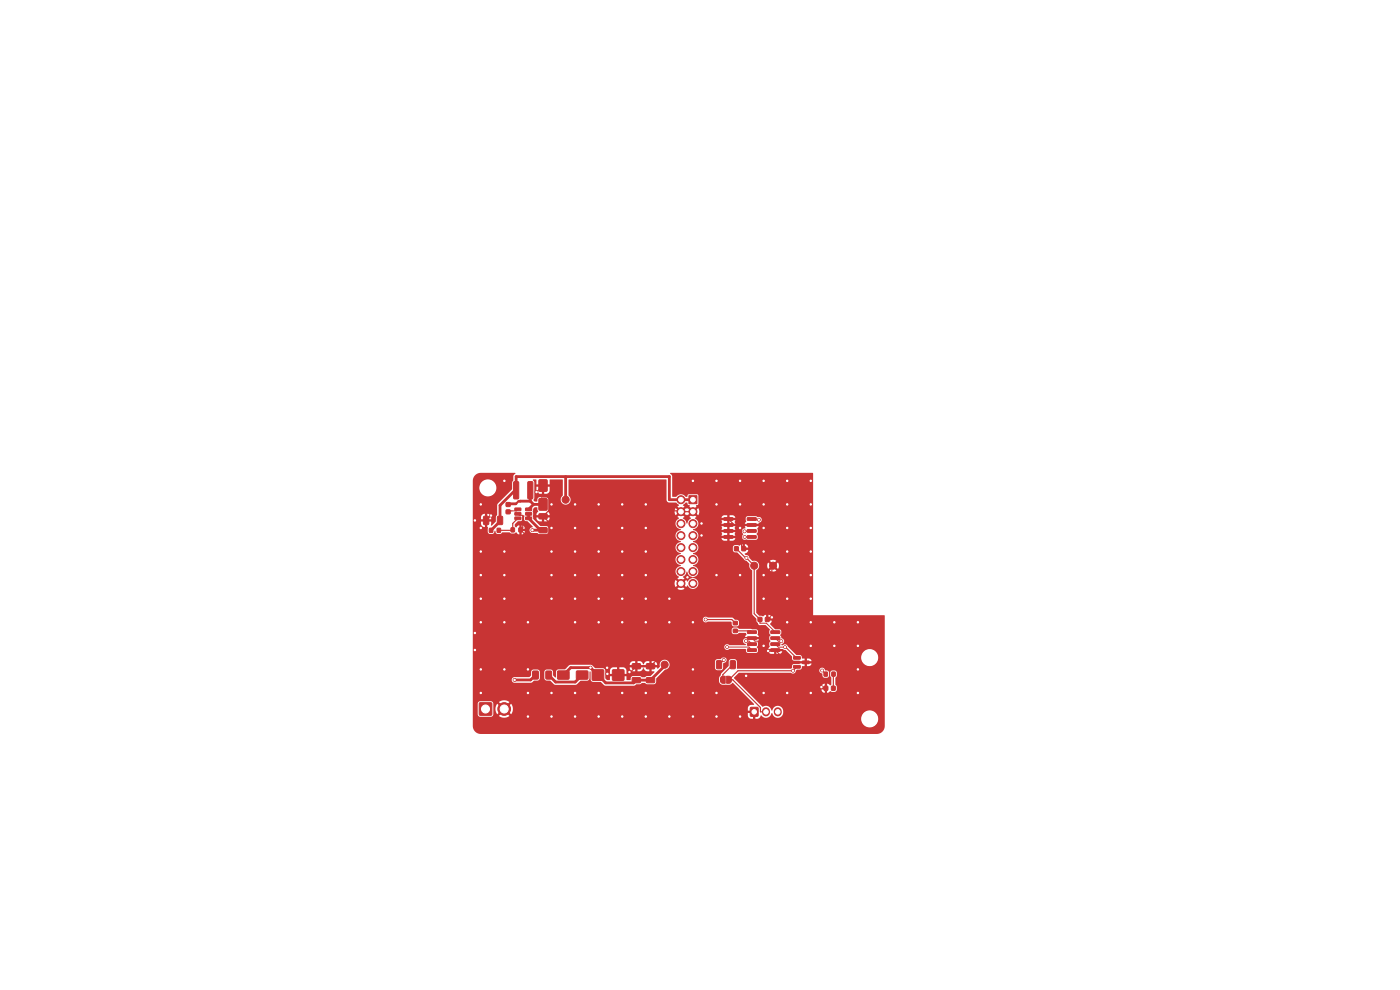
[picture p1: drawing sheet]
<svg xmlns="http://www.w3.org/2000/svg" width="297mm" height="210mm" viewBox="0 0 297 210" stroke-linecap="round" stroke-linejoin="round" font-family="sans-serif">
<g fill="#c83434" stroke="#c83434" stroke-width=".21">
<path d="M113 142.4l1-.1 .2 .2v1.3l-.1 .3h-.9l-.2-.2z"/>
<path d="M115.8 142.4l1-.1 .2 .2v1.3l-.1 .3h-.9l-.2-.2z"/>
<path d="M155.8 116h.8v.8h-.8z"/>
<path d="M157.4 116h.8v.8h-.8z"/>
<path d="M109.2 107.8h1.2l.1 .5h-1.2z"/>
<path d="M109.2 108.7h1.2l.1 .5-1.2 .1z"/>
<path d="M109.2 109.7h1.2l.1 .5h-1.2z"/>
<path d="M111.5 109.7h1.2l.1 .5h-1.2z"/>
<path d="M111.5 108.7h1.2l.1 .5-1.2 .1z"/>
<path d="M111.5 107.8h1.2l.1 .5h-1.2z"/>
<path d="M105.6 109.6l.8-.1 .2 .2v1.4l-.1 .2h-.7l-.3-.2z"/>
<path d="M102.6 109.6l.9-.1 .2 .2v1.4l-.2 .2h-.7l-.2-.2z"/>
<path d="M174.8 145.6h.8v.8h-.8z"/>
<path d="M176.4 145.6h.8v.8h-.8z"/>
<path d="M114.4 105.8h1.6v2.4h-1.6z"/>
<path d="M114.4 101.8h1.6v2.4h-1.6z"/>
<path d="M109 102.2h.8l.2 .1 .1 3.3-.2 .2-.7 .1-.2-.2z"/>
<path d="M112 102.2h.8l.2 .1 .1 3.3-.2 .2-.7 .1-.2-.2z"/>
<path d="M160.8 131h.8v.8h-.8z"/>
<path d="M162.4 131h.8v.8h-.8z"/>
<path d="M134.2 143.8l1.5-.1 .2 .3v.7l-.3 .2-1.3-.1-.2-.2z"/>
<path d="M134.2 140.8h1.5l.2 .2v.7l-.3 .2h-1.3l-.2-.2z"/>
<path d="M118.3 142.4h2.4v1.6h-2.4z"/>
<path d="M122.3 142.4h2.4v1.6h-2.4z"/>
<path d="M153.6 109.8h1.8l.1 .5-1.9 .1z"/>
<path d="M153.6 111.1h1.8l.1 .5-1.9 .1z"/>
<path d="M153.6 112.4l1.8-.1 .1 .5-1.9 .1z"/>
<path d="M153.6 113.6h1.8l.1 .5-1.9 .1z"/>
<path d="M158.5 113.6h1.9v.5l-1.8 .1z"/>
<path d="M158.5 112.4l1.9-.1v.5l-1.8 .1z"/>
<path d="M158.5 111.1h1.9v.5l-1.8 .1z"/>
<path d="M158.5 109.8h1.9v.5l-1.8 .1z"/>
<path d="M107.4 108.2h.8v.8h-.8z"/>
<path d="M107.4 106.6h.8v.8h-.8z"/>
<path d="M101.7 149.1h2.6v2.6h-2.6z"/>
<path d="M114.4 112l1.5-.1 .2 .3v.7l-.3 .2-1.3-.1-.2-.2z"/>
<path d="M114.4 109h1.5l.2 .2v.7l-.3 .2h-1.3l-.2-.2z"/>
<path d="M155.6 133.5h.8v.7h-.8z"/>
<path d="M155.6 131.8h.8v.7h-.8z"/>
<path d="M137.2 143.8l1.5-.1 .2 .3v.7l-.3 .2-1.3-.1-.2-.2z"/>
<path d="M137.2 140.8h1.5l.2 .2v.7l-.3 .2h-1.3l-.2-.2z"/>
<path d="M159.2 150.1h1.6v1.8h-1.6z"/>
<path d="M108.4 112h.7v.8h-.7z"/>
<path d="M110.1 112h.7v.8h-.7z"/>
<path d="M103.8 112.1h.7v.8h-.7z"/>
<path d="M105.5 112.1h.7v.8h-.7z"/>
<path d="M125.7 142.1h2.3v2.2h-2.3z"/>
<path d="M130 142.1h2.3v2.2h-2.3z"/>
<path d="M153 143.6l.3-.1h.6v1.5l-.6-.1-.3-.1z"/>
<path d="M154.1 143.5h.7l.3 .3v.7l-.3 .4-.7 .1z"/>
<path d="M158.6 133.8h1.8l.1 .5-1.9 .1z"/>
<path d="M158.6 135.1h1.8l.1 .5-1.9 .1z"/>
<path d="M158.6 136.4l1.8-.1 .1 .5-1.9 .1z"/>
<path d="M158.6 137.6h1.8l.1 .5-1.9 .1z"/>
<path d="M163.5 137.6h1.9v.5l-1.8 .1z"/>
<path d="M163.5 136.4l1.9-.1v.5l-1.8 .1z"/>
<path d="M163.5 135.1h1.9v.5l-1.8 .1z"/>
<path d="M163.5 133.8h1.9v.5l-1.8 .1z"/>
<path d="M174.8 142.6h.7v.8h-.7z"/>
<path d="M176.5 142.6h.7v.8h-.7z"/>
<path d="M152 140.2l.8-.1 .3 .2v1.3l-.2 .3h-.7l-.2-.2z"/>
<path d="M155 140.2l.8-.1 .2 .2v1.3l-.1 .3h-.8l-.2-.2z"/>
<path d="M146.2 105.2h1.6v1.7h-1.6z"/>
<path d="M168.4 139.3h1.3l.1 .5h-1.4z"/>
<path d="M168.4 141.2h1.3l.1 .5h-1.4z"/>
<path d="M170.2 140.2h1.4l.1 .5-1.4 .1z"/>
<circle cx="120" cy="106" r=".75"/>
<circle cx="164" cy="120" r=".75"/>
<circle cx="107" cy="150.4" r="1.35"/>
<circle cx="141" cy="141" r=".75"/>
<circle cx="160" cy="120" r=".75"/>
<circle cx="144.5" cy="106" r=".85"/>
<circle cx="147" cy="108.5" r=".85"/>
<circle cx="144.5" cy="108.5" r=".85"/>
<circle cx="147" cy="111.1" r=".85"/>
<circle cx="144.5" cy="111.1" r=".85"/>
<circle cx="147" cy="113.6" r=".85"/>
<circle cx="144.5" cy="113.6" r=".85"/>
<circle cx="147" cy="116.2" r=".85"/>
<circle cx="144.5" cy="116.2" r=".85"/>
<circle cx="147" cy="118.7" r=".85"/>
<circle cx="144.5" cy="118.7" r=".85"/>
<circle cx="147" cy="121.2" r=".85"/>
<circle cx="144.5" cy="121.2" r=".85"/>
<circle cx="147" cy="123.8" r=".85"/>
<circle cx="144.5" cy="123.8" r=".85"/>
<circle cx="109.2" cy="144.2" r=".3"/>
<circle cx="102" cy="132" r=".3"/>
<circle cx="100.8" cy="110.4" r=".3"/>
<circle cx="162" cy="127" r=".3"/>
<circle cx="177" cy="132" r=".3"/>
<circle cx="127" cy="152" r=".3"/>
<circle cx="152" cy="107" r=".3"/>
<circle cx="117" cy="127" r=".3"/>
<circle cx="102" cy="147" r=".3"/>
<circle cx="162" cy="107" r=".3"/>
<circle cx="122" cy="127" r=".3"/>
<circle cx="172" cy="127" r=".3"/>
<circle cx="172" cy="102" r=".3"/>
<circle cx="107" cy="132" r=".3"/>
<circle cx="104.2" cy="109.4" r=".3"/>
<circle cx="177" cy="137" r=".3"/>
<circle cx="167" cy="112" r=".3"/>
<circle cx="145.8" cy="122.5" r=".3"/>
<circle cx="132" cy="127" r=".3"/>
<circle cx="102" cy="142" r=".3"/>
<circle cx="137" cy="127" r=".3"/>
<circle cx="122" cy="112" r=".3"/>
<circle cx="137" cy="112" r=".3"/>
<circle cx="127" cy="127" r=".3"/>
<circle cx="137" cy="107" r=".3"/>
<circle cx="127" cy="122" r=".3"/>
<circle cx="127" cy="147" r=".3"/>
<circle cx="152" cy="102" r=".3"/>
<circle cx="147" cy="152" r=".3"/>
<circle cx="152" cy="152" r=".3"/>
<circle cx="122" cy="122" r=".3"/>
<circle cx="117" cy="117" r=".3"/>
<circle cx="167" cy="127" r=".3"/>
<circle cx="162" cy="117" r=".3"/>
<circle cx="172" cy="117" r=".3"/>
<circle cx="132" cy="107" r=".3"/>
<circle cx="127" cy="117" r=".3"/>
<circle cx="182" cy="142" r=".3"/>
<circle cx="148.8" cy="111" r=".3"/>
<circle cx="162" cy="122" r=".3"/>
<circle cx="172" cy="137" r=".3"/>
<circle cx="107" cy="102" r=".3"/>
<circle cx="182" cy="137" r=".3"/>
<circle cx="100.8" cy="134.3" r=".3"/>
<circle cx="137" cy="147" r=".3"/>
<circle cx="137" cy="152" r=".3"/>
<circle cx="172" cy="147" r=".3"/>
<circle cx="112" cy="147" r=".3"/>
<circle cx="100.8" cy="137.9" r=".3"/>
<circle cx="132" cy="132" r=".3"/>
<circle cx="128.8" cy="141.6" r=".3"/>
<circle cx="142" cy="147" r=".3"/>
<circle cx="117" cy="147" r=".3"/>
<circle cx="127" cy="112" r=".3"/>
<circle cx="117" cy="107" r=".3"/>
<circle cx="137" cy="117" r=".3"/>
<circle cx="133.5" cy="142.6" r=".3"/>
<circle cx="142" cy="152" r=".3"/>
<circle cx="132" cy="122" r=".3"/>
<circle cx="147" cy="142" r=".3"/>
<circle cx="148.8" cy="113.6" r=".3"/>
<circle cx="162" cy="102" r=".3"/>
<circle cx="112" cy="142" r=".3"/>
<circle cx="152" cy="122" r=".3"/>
<circle cx="117" cy="122" r=".3"/>
<circle cx="167" cy="147" r=".3"/>
<circle cx="102" cy="127" r=".3"/>
<circle cx="132" cy="112" r=".3"/>
<circle cx="162" cy="137" r=".3"/>
<circle cx="117" cy="112" r=".3"/>
<circle cx="182" cy="132" r=".3"/>
<circle cx="157" cy="122" r=".3"/>
<circle cx="152" cy="147" r=".3"/>
<circle cx="132" cy="117" r=".3"/>
<circle cx="122" cy="117" r=".3"/>
<circle cx="172" cy="107" r=".3"/>
<circle cx="127" cy="132" r=".3"/>
<circle cx="167" cy="132" r=".3"/>
<circle cx="163.7" cy="131" r=".3"/>
<circle cx="102" cy="122" r=".3"/>
<circle cx="128.9" cy="142.9" r=".3"/>
<circle cx="172" cy="122" r=".3"/>
<circle cx="122" cy="152" r=".3"/>
<circle cx="142" cy="127" r=".3"/>
<circle cx="102" cy="117" r=".3"/>
<circle cx="147" cy="102" r=".3"/>
<circle cx="117" cy="152" r=".3"/>
<circle cx="102" cy="112" r=".3"/>
<circle cx="132" cy="147" r=".3"/>
<circle cx="182" cy="147" r=".3"/>
<circle cx="167" cy="122" r=".3"/>
<circle cx="102" cy="107" r=".3"/>
<circle cx="107" cy="142" r=".3"/>
<circle cx="127" cy="107" r=".3"/>
<circle cx="113.8" cy="104.4" r=".3"/>
<circle cx="142" cy="132" r=".3"/>
<circle cx="157" cy="107" r=".3"/>
<circle cx="167" cy="107" r=".3"/>
<circle cx="157" cy="152" r=".3"/>
<circle cx="107" cy="122" r=".3"/>
<circle cx="157" cy="112" r=".3"/>
<circle cx="147" cy="132" r=".3"/>
<circle cx="122" cy="147" r=".3"/>
<circle cx="112" cy="152" r=".3"/>
<circle cx="112" cy="132" r=".3"/>
<circle cx="122" cy="132" r=".3"/>
<circle cx="174.3" cy="145.7" r=".3"/>
<circle cx="172" cy="112" r=".3"/>
<circle cx="122" cy="107" r=".3"/>
<circle cx="167" cy="117" r=".3"/>
<circle cx="137" cy="122" r=".3"/>
<circle cx="158.3" cy="143.4" r=".3"/>
<circle cx="162" cy="147" r=".3"/>
<circle cx="157" cy="102" r=".3"/>
<circle cx="107" cy="127" r=".3"/>
<circle cx="163" cy="138.1" r=".3"/>
<circle cx="172" cy="132" r=".3"/>
<circle cx="162" cy="112" r=".3"/>
<circle cx="167" cy="102" r=".3"/>
<circle cx="147" cy="147" r=".3"/>
<circle cx="107" cy="117" r=".3"/>
<circle cx="137" cy="132" r=".3"/>
<circle cx="132" cy="152" r=".3"/>
<circle cx="112.9" cy="112.5" r=".3"/>
<circle cx="125.3" cy="141.6" r=".3"/>
<circle cx="158" cy="113.9" r=".3"/>
<circle cx="158" cy="112.7" r=".3"/>
<circle cx="158.4" cy="118.4" r=".3"/>
<circle cx="161" cy="110.3" r=".3"/>
<circle cx="154.3" cy="137.3" r=".3"/>
<circle cx="149.7" cy="131.4" r=".3"/>
<circle cx="158.2" cy="136" r=".3"/>
<circle cx="174.4" cy="142.2" r=".3"/>
<circle cx="166.5" cy="137.3" r=".3"/>
<circle cx="153.5" cy="140" r=".3"/>
<circle cx="168.2" cy="142.3" r=".3"/>
<circle cx="165.7" cy="136" r=".3"/>
</g>
<path d="M162.5 150.9v.2M165 150.9v.2" fill="none" stroke="#c83434" stroke-width="1.7"/>
<g fill="none" stroke="#c83434" stroke-width=".6">
<path d="M109.5 106.9h-1.5l-.2 .1M110.3 106.3h.1M110.3 106.3h2.2M112.1 110h.1M112.1 109h.1M112.1 108.1h.1M112.1 109v1M112.1 110l2.6 2.5M112.5 104v2.3M112.5 106.3l.7 .7M112.9 112.5h2.3M113.2 107h2"/>
<path d="M113.2 107l-1.1 1.1M115.2 112.5h.1M120 101.1v4.9M147 106h-5v-4.9h-32.5v2.9h-.2l-3.2 3.2v3.4l-1.9 1.9M113.6 143.2l-1 1h-3.4M116.4 143.2l1.5 1.5h4.1l1.5-1.5M141 141v.3l-3 3h-3l-.6 .6h-5.9l-3.2-3.3h-4.2l-1.6 1.6"/>
</g>
<g fill="none" stroke="#c83434" stroke-width=".25">
<path d="M104.2 109.4l-1.1 1M108.6 108.4h-.6l-.2 .2M109.9 108.1h.1M109.9 110l-1.1 1-.1 1.5h-2.9M109.9 110h.1M110.9 109.3v2.6l-.5 .5 1.1 1h4.6l.3-.3v-2.3l-1.2-1.3 1.2-1.1h27.9l.2 .1h2.5l1.6 1.6h5.9M115.2 103l-1.4 1.4 1.1 1h1.2l.3 .3v2.7M154.5 110.1l1.3 1.3h3.7M154.5 110.1v3.8M156.2 116.4l3.8 3.6v10.2l1.2 1.2v.8M157.3 111.4v4.6l.5 .4h2.6l3.6 3.6-.3 .3v10.7h-.5l-.4 .4M158 113.9h1.5"/>
<path d="M159.5 112.6l-1.5 .1M159.5 110.1l.1 .2h1.4M149.7 131.4h5.5l.8 .8M153.5 140l-1 1M156 133.8h3.3l.2 .3M162.2 136v1.3l.8 .8M163 138.1l-1.3 1.2h-21.7l-2 2h-3l-1.9 1.9h-1.9M163 138.1h1.3l.2-.2 2.6 2.6h3.8v1.9l3.4 3.3h.7l.2 .3M166.7 137.3l2.4 2.3M152.5 141h.1M155.5 141h.1M155.5 141l-2.2 2.1v1.1"/>
<path d="M169.1 141.5l-.9 .8h-11.6l-1.9 1.9h.7l5.9 5.9v.9h1.2M169.1 141.5h.1M174.4 142.2l.8 .8M175.2 146h.1M176.8 146h.1M176.8 143v3"/>
</g>
<path d="M109.9 109l.3 .3h.7M109.9 108.1l-.4 .3h-.9M154.3 137.3h4.6l.6 .6M158.2 136h.7l.6 .6M159.5 135.4l.7 .6h2M161.2 132.2h1.4l1.9 1.9M164.5 135.4l.6 .6h.6M164.5 136.6l.6 .7h1.6" fill="none" stroke="#c83434" stroke-width=".21"/>
<path d="M110.3 106.3h-.3l-.5 .6" fill="none" stroke="#c83434" stroke-width=".45"/>
<g fill="#c83434">
<path d="M100.7 100.9l.6-.4 .7-.2 7.3 .1-.4 .6v.9l-.3 .5v1.4l-3.1 3.2v2.2l-.3 .4v1l-.9 .9-.2-.1 .1-.7h-.8v1.1l.1 .1v.9l.1 .3 .3 .2 .7-.1 .4-.6 .3 .5 .2 .2h.6l.5-.4h1.5l.4 .3h.5l.5-.3 .4 .4 .8 .1a.69 .69 0 0 0 .6-.7h-.6v.7h-.5v-1.2l1.1-.1a.69 .69 0 0 0-.6-.7v.8h-.5v-.8l-.7 .5-.3-.3v-.4l.6-.6 .9-.2 .1-.8 .3-.3 .2 .2-.1 .7a.59 .59 0 0 0 .7 .4l1.1 1.1v.1a.62 .62 0 0 0-.7 .6 .62 .62 0 0 0 .6 .7h1.1l.5 .3h1.4l.5-.5v-.9l-.2-.2-.3-.2h-1.3l-1.5-1.6v-.1h.7a.85 .85 0 0 0 1.1 .7h1a.75 .75 0 0 0 .7-.8h-1.1v.8h-.6v-.8l-1.8 .1-.1-1.4 .1-.6 .4-.3h.4l.1 .5a.45 .45 0 0 1 .2 .4 .45 .45 0 0 1-.3 .4l-.1 .4h2.8l-.1-.4-.3-.4 .2-.5-.1-2.3-.3-.2h-1.6a.75 .75 0 0 0-.4 .8l-.6 .1-.2-.3 .2-.5v-1.6h.4l.4 .7 1.3 .1a.85 .85 0 0 0 1.1-.8v-.7h-1.1v1.5h-.6v-1.5h-1.1v.7h-.4l-.1-1.7-.2-.6 .7 .1v1h2.8v-1.1h2.7l.1 3.4a1.08 1.08 0 0 0-.2 1.6 1.08 1.08 0 0 0 1.6 0 1.08 1.08 0 0 0-.2-1.6v-3.3l.1-.1h20.6l.1 .1v4.4l.5 .4h1.6l.5 .5-.3 .3 .6 .7-.3 .3-.7-.6a1.33 1.33 0 0 0 0 1.5l.7-.6 .3 .3-.6 .7 .4 .2a1.27 1.27 0 0 0-.8 1.4 1.27 1.27 0 0 0 1.2 1l-.1 .1a1.21 1.21 0 0 0-1.1 1.3 1.21 1.21 0 0 0 1.2 1.2l-.1 .1a1.21 1.21 0 0 0-1.1 1.2 1.21 1.21 0 0 0 1.2 1.2l-.1 .1a1.21 1.21 0 0 0-1.1 1.2 1.21 1.21 0 0 0 1.2 1.2l-.1 .2a1.22 1.22 0 0 0-1.1 1 1.22 1.22 0 0 0 .8 1.3l-.4 .3 .6 .6-.3 .4-.7-.6a1.34 1.34 0 0 0 0 1.4l.7-.6 .3 .4-.5 .6a1.34 1.34 0 0 0 1.4 0l-.6-.6 .3-.4 .7 .6 .2-.3a1.21 1.21 0 0 0 2.1 .3 1.21 1.21 0 0 0-.9-2v-.1a1.21 1.21 0 0 0 1.1-1.2 1.21 1.21 0 0 0-1.1-1.2v-.1a1.21 1.21 0 0 0 1.1-1.2 1.21 1.21 0 0 0-1.1-1.2l.2-.2a1.14 1.14 0 0 0 1-1.2h7.3l.1 .9 .8 .2 2.6 2.5a1.06 1.06 0 0 0 .5 1.2l.1 9.3 .8 1 .1 .6 .3 .4a.43 .43 0 0 0 .6 .4h1l.9 .9-.1 .8 .3 .5-.3 .3v.6a.41 .41 0 0 1 0 .7l.1 .7-.3 .6h3l.7 .2 1.3 1.3 .1 .7 .3 .2 3.8 .2-.3-.5-.3-.1h-.4v.6h-.5v-.6h-.5l-.1-.3h12.6v.2a1.8 1.8 0 0 0 2.7 1.4 1.8 1.8 0 0 0 0-3 1.8 1.8 0 0 0-2.7 1.4h-12.6l-.2-.4-1-.1-1.8-1.7a.86 .86 0 0 0-1.2-.3l-.1-.2a.73 .73 0 0 0 .6-.7 .73 .73 0 0 0-.6-.7l-.3-.6 .2-.4-.1-.7-1.2-.1-1.1-1.1 .4-.7-.9-.1v-.2l-.3-.1v-.1l1.2-.1a.71 .71 0 0 0-.7-.7v.8h-.5v-.8l-.3 .1a.45 .45 0 0 1-.7 .1h-.5l-.6-.6v-9h2.9a1.24 1.24 0 0 0 1.4 0l-.7-.6-.7 .6h-2.9l.5-.5 .2-.6h1.7l.2 .8 .6-.7h.8l.6 .7a1.24 1.24 0 0 0 0-1.4l-.6 .7h-.8l-.6-.7-.2 .6h-1.7a1.05 1.05 0 0 0-1-.9h3.2l.7 .6 .7-.7a1.24 1.24 0 0 0-1.4 .1h-3.7l-.6-.6a.79 .79 0 0 0-.9-.7l-.1-.3a.76 .76 0 0 0 .7-.7l-.9-.1v-.2l-.3-.1v-.1h1.2a.71 .71 0 0 0-.7-.8v.8h-.5v-.8l-.3 .1a.45 .45 0 0 1-.7 .1l-.8 .1-.2 .4h-7.3a1.3 1.3 0 0 0-1.2-1.2l.7-.4 .3-.3h5.1l.2 .4 .3 .1h1.9l.4-.2 .1-.3h-1.2v.5h-.5v-.5h-6.3l.2-.7-.3-.6h5.2l.1 .3-.1 .5h2.9l-.2-.4 .2-.4h-1.2v.8h-.5v-.8h-6.4l-.3-.3h9.8l.3 .7a.71 .71 0 0 0-.2 .9 .71 .71 0 0 0 .9 .3h2.1l.2-.4v-.6a.4 .4 0 0 1 .1-.7l-.2-.7 .3-.5h-2.9l.1 .5-.5 .1-.2 .4h-9.8l-.6-.3 .6-.2 .4-.5h5.1l.1 .4-.1 .4h2.9l-.2-.4 .2-.4h-1.2v.8h-.5v-.8h-6.3l.2-.6-.3-.7h5.2l.1 .4-.1 .4h7.8v-.2a.68 .68 0 0 0 .7-.8 .68 .68 0 0 0-1-.5l-.2-.1h-2l-.2 .4 .1 .7-.3 .5h-2l-.2-.3 .2-.5h-1.2v.8h-.5v-.8h-6.4l-.5-.4 8.6-.1-.2-.4-1-.1v.5h-.5v-.5h-.9l-.3 .5h-5.7l.4-.1-.7-.7 .4-.3 .7 .5a1.34 1.34 0 0 0-.1-1.4l-.6 .6-.4-.3 .7-.7-.1-.2 .4-.3 .1-1.8-.2-.2h-1.9l-.3 .5h-.3a1.27 1.27 0 0 0-2.1 0l-.8-.1v-4.3l-.4-.5 .1-.2h30.1l.1 30.2 15.2 .1v23.4a1.7 1.7 0 0 1-1.7 1.7h-84a1.7 1.7 0 0 1-1.7-1.7v-4.7h1v2.2l.3 .5h2.8l.2-.4 .1-1.3h.4l.1 .7 .3 .5 .7-.7 .4 .4-.8 .7a1.83 1.83 0 0 0 2.3 0l-.7-.7 .3-.4 .7 .7 .1-.1a1.84 1.84 0 0 0-.1-2.1l-.7 .7-.3-.4 .7-.7h-.1a1.84 1.84 0 0 0-2.2 0l.8 .7-.4 .4-.7-.7-.4 1h-.4l-.1-1.1-.4-.4h-2.4l-.5 .5h-1v-5.1h8.3l.1 .4 .4 .2h3.5l.7-.4h.8l.3-.2 .1-.3v-1.4h1v1.4l.1 .3 1.1 .2 1 .8 4.4 .1 1.1-.9h1.3l.4-.2 .2-.3v-1.4l.1-.1 .1 1.8 .2 .3 .3 .2h1.7l.9 .8h6.1l.5-.3 .8-.1 .4-.2h.6l.5 .3 1.5-.1 .4-.4v-.8h13.3l.1 .8 .5 .5h1.7l.7-.3 4.4 4.4v.2l-1 .2-.2 .4-.1 .7h1v.5h-1l.1 .7 .5 .5h.5v-1.1h.5v1.1l22.5-.1v.2a1.8 1.8 0 0 0 2.7 1.4 1.8 1.8 0 0 0 0-3 1.8 1.8 0 0 0-2.7 1.4h-21.7l.4-.6a1.28 1.28 0 0 0 1.3 .4 1.28 1.28 0 0 0 1-.9h.1a1.16 1.16 0 0 0 1.2 1 1.16 1.16 0 0 0 1.2-1.1l-.1-.5a1.19 1.19 0 0 0-1.2-1 1.19 1.19 0 0 0-1.1 1 1.51 1.51 0 0 0-1.7-.9l-.4 .1-3.6-3.6h16.2l.2 .5 .5 .2v-.7h-16.9l-.6-.6 17.5 .1v-.8h.5v2l.4-.2a.36 .36 0 0 1 .3-.2 .36 .36 0 0 1 .3 .2l.8-.1 .2-.3v-.8l-.3-.4v-1.4l.3-.5-.1-.9-.9-.2-.4 .4v.8l.3 .4-.1 1.5-.2 .1-.5-.4h-.6a.71 .71 0 0 0-.7 .7h-16.8l-1.8-1.9 1.1-1.1h11a.75 .75 0 0 0 1.2-.5h4.8l.1 .4 .6 .3 .1 .7 .9 .2 .4-.4v-.8l-.3-.3-.6-.2a.6 .6 0 0 0-.6-.5 .6 .6 0 0 0-.6 .6h-4.8l.7-.2a.5 .5 0 0 0 .4-.6l.1-.1h1.6l.4-.5h-1v.5h-.5v-.5l-2.3 .1-.3 .2-.1 .6-.2 .2h-11.4l-.1-1.8-.4-.3h-.8l-.5 .4v1.1l-1.6 1.6-.5 1h-13.3l1.9-1.8a1.06 1.06 0 0 0 .7-1.8h9.9v1.5l.5 .4h.8l.2-.2 .2-.2v-1.1a.69 .69 0 0 0 .7-.6 .69 .69 0 0 0-.5-.7l-.4 .1-.3 .3-.9 .1-.3 .4h-9.9a1.1 1.1 0 0 0-1.4-.2 1.1 1.1 0 0 0-.4 1.4l-.5 .3-.1-.2h-1.2v.8l.7 .1-.9 .9h-.8l-.4 .3h-.6l-.5-.3h-1.4a.84 .84 0 0 0-.6 .9l-.7-.1-.1-.7h-3.5v.7h-.7l-.3-.3v-1.6h1v.7h3.5v-.9l-.3-.4h1l.2 .4 .4 .3h1a.91 .91 0 0 0 1.2-.6l.6 .5 .7 .1 .1-.8h-2.6v.8h-.5v-.8l-2.1 .1-1.2-.1v1.4h-.5v-1.4h-1.1l-.4 .7h-1l-.4-.5-1.8-.1-.8-.7h-4.4l-1.2 1h-1.3l-.4 .2-.1 .2-.1 1.3-.5-.4-.1-.9-.4-.4h-1l-.4 .5h-1l-.4-.5h-.9l-.5 .3v1l-.4 .3h-3.2l-.4 .3-.1 .3h-8.3v-3.2h33.3v.1h5.8a.83 .83 0 0 0-1.2-.8v.8h-.4v-.8h-.8l-.5 .6-.5-.6h-.8v.8h-.5v-.8h-.7l-.4 .7h-33.3v-3.8h53.4a.63 .63 0 0 0 .3 .6 .63 .63 0 0 0 .8-.1h3.3l.2 .6 .3 .2h1.8l.4-.3h2.2l.1 .3 .4 .2h1.9l.3-.1 .2-.4h-1.2v.5h-.5v-.5h-3.4l-.1-.7a.4 .4 0 0 1 .1-.7l-.1-.7 .3-.5h-2.2a.67 .67 0 0 0-1.1 .1 .67 .67 0 0 0 .5 1l-.1 .2-3.4-.1a.6 .6 0 0 0-.6-.1 .6 .6 0 0 0-.4 .5h-53.4v-3.6h54.9l.1 .7 .3 .2h.8l.4-.2h1.3l.3 .3-.3 .5h2.9l-.3-.5 .1-.7-.2-.4-3.8-.1-.5-.3-.8 .1-.3 .4h-54.9v-2.3h48.8v.2a.63 .63 0 0 0 .4 .5 .63 .63 0 0 0 .7-.1h4.8l.2 .1 .1 .6 .4 .3 .8-.1 .3-.4-.2-.8-.7-.1-.6-.5h-5.2a.6 .6 0 0 0-1 .3h-48.8v-20.2h1.7l.3 .5 .6 .2v-1.1h-.9v.4h-1.7v-1.4h1.7v.5h2.2v-.5a.75 .75 0 0 0-.8-.7v1.2h-.5v-1.2l-.6 .2-.3 .5h-1.7v-6.3h1.4a1.8 1.8 0 0 0 2.5 1.8 1.8 1.8 0 0 0 .4-3.1 1.8 1.8 0 0 0-2.9 1v.3h-1.4v-1.7z"/>
<path d="M145.6 121.3h.2a1.55 1.55 0 0 0 1.2 1.2v.1a1.31 1.31 0 0 0-1.1 .8l-.3-.4-.7 .7-.3-.4 .6-.6-.3-.4 .5-.5z"/>
<path d="M144.6 109l.3-.3 .7 .6 .1-.1 .2 .1 .6-.6 .4 .3-.7 .7 .4 .1-.1 .2a1.22 1.22 0 0 0-.7 1h-.2l-.2-.5-.5-.5 .3-.3z"/>
<path d="M144.9 107.1l.6-.5 .3 .1a.46 .46 0 0 0 .5 .5l-.1 .2 .7 .7-.4 .3-.6-.6-.2 .1-.1-.1-.7 .6-.3-.3 .6-.7-.3-.2z"/>
</g>
<g fill="#fff" stroke="#fff" stroke-width=".21">
<circle cx="109.2" cy="144.2" r=".15"/>
<circle cx="102" cy="132" r=".15"/>
<circle cx="100.8" cy="110.4" r=".15"/>
<circle cx="162" cy="127" r=".15"/>
<circle cx="177" cy="132" r=".15"/>
<circle cx="127" cy="152" r=".15"/>
<circle cx="152" cy="107" r=".15"/>
<circle cx="117" cy="127" r=".15"/>
<circle cx="102" cy="147" r=".15"/>
<circle cx="162" cy="107" r=".15"/>
<circle cx="122" cy="127" r=".15"/>
<circle cx="172" cy="127" r=".15"/>
<circle cx="172" cy="102" r=".15"/>
<circle cx="107" cy="132" r=".15"/>
<circle cx="104.2" cy="109.4" r=".15"/>
<circle cx="177" cy="137" r=".15"/>
<circle cx="167" cy="112" r=".15"/>
<circle cx="145.8" cy="122.5" r=".15"/>
<circle cx="132" cy="127" r=".15"/>
<circle cx="102" cy="142" r=".15"/>
<circle cx="137" cy="127" r=".15"/>
<circle cx="122" cy="112" r=".15"/>
<circle cx="137" cy="112" r=".15"/>
<circle cx="127" cy="127" r=".15"/>
<circle cx="137" cy="107" r=".15"/>
<circle cx="127" cy="122" r=".15"/>
<circle cx="127" cy="147" r=".15"/>
<circle cx="152" cy="102" r=".15"/>
<circle cx="147" cy="152" r=".15"/>
<circle cx="152" cy="152" r=".15"/>
<circle cx="122" cy="122" r=".15"/>
<circle cx="117" cy="117" r=".15"/>
<circle cx="167" cy="127" r=".15"/>
<circle cx="162" cy="117" r=".15"/>
<circle cx="172" cy="117" r=".15"/>
<circle cx="132" cy="107" r=".15"/>
<circle cx="127" cy="117" r=".15"/>
<circle cx="182" cy="142" r=".15"/>
<circle cx="148.8" cy="111" r=".15"/>
<circle cx="162" cy="122" r=".15"/>
<circle cx="172" cy="137" r=".15"/>
<circle cx="107" cy="102" r=".15"/>
<circle cx="182" cy="137" r=".15"/>
<circle cx="100.8" cy="134.3" r=".15"/>
<circle cx="137" cy="147" r=".15"/>
<circle cx="137" cy="152" r=".15"/>
<circle cx="172" cy="147" r=".15"/>
<circle cx="112" cy="147" r=".15"/>
<circle cx="100.8" cy="137.9" r=".15"/>
<circle cx="132" cy="132" r=".15"/>
<circle cx="128.8" cy="141.7" r=".15"/>
<circle cx="142" cy="147" r=".15"/>
<circle cx="117" cy="147" r=".15"/>
<circle cx="127" cy="112" r=".15"/>
<circle cx="117" cy="107" r=".15"/>
<circle cx="137" cy="117" r=".15"/>
<circle cx="133.5" cy="142.6" r=".15"/>
<circle cx="142" cy="152" r=".15"/>
<circle cx="132" cy="122" r=".15"/>
<circle cx="147" cy="142" r=".15"/>
<circle cx="148.8" cy="113.6" r=".15"/>
<circle cx="162" cy="102" r=".15"/>
<circle cx="112" cy="142" r=".15"/>
<circle cx="152" cy="122" r=".15"/>
<circle cx="117" cy="122" r=".15"/>
<circle cx="167" cy="147" r=".15"/>
<circle cx="102" cy="127" r=".15"/>
<circle cx="132" cy="112" r=".15"/>
<circle cx="162" cy="137" r=".15"/>
<circle cx="117" cy="112" r=".15"/>
<circle cx="182" cy="132" r=".15"/>
<circle cx="157" cy="122" r=".15"/>
<circle cx="152" cy="147" r=".15"/>
<circle cx="132" cy="117" r=".15"/>
<circle cx="122" cy="117" r=".15"/>
<circle cx="172" cy="107" r=".15"/>
<circle cx="127" cy="132" r=".15"/>
<circle cx="167" cy="132" r=".15"/>
<circle cx="163.7" cy="131" r=".15"/>
<circle cx="102" cy="122" r=".15"/>
<circle cx="128.9" cy="143" r=".15"/>
<circle cx="172" cy="122" r=".15"/>
<circle cx="122" cy="152" r=".15"/>
<circle cx="142" cy="127" r=".15"/>
<circle cx="102" cy="117" r=".15"/>
<circle cx="147" cy="102" r=".15"/>
<circle cx="117" cy="152" r=".15"/>
<circle cx="102" cy="112" r=".15"/>
<circle cx="132" cy="147" r=".15"/>
<circle cx="182" cy="147" r=".15"/>
<circle cx="167" cy="122" r=".15"/>
<circle cx="102" cy="107" r=".15"/>
<circle cx="107" cy="142" r=".15"/>
<circle cx="127" cy="107" r=".15"/>
<circle cx="113.8" cy="104.4" r=".15"/>
<circle cx="142" cy="132" r=".15"/>
<circle cx="157" cy="107" r=".15"/>
<circle cx="167" cy="107" r=".15"/>
<circle cx="157" cy="152" r=".15"/>
<circle cx="107" cy="122" r=".15"/>
<circle cx="157" cy="112" r=".15"/>
<circle cx="147" cy="132" r=".15"/>
<circle cx="122" cy="147" r=".15"/>
<circle cx="112" cy="152" r=".15"/>
<circle cx="112" cy="132" r=".15"/>
<circle cx="122" cy="132" r=".15"/>
<circle cx="174.3" cy="145.7" r=".15"/>
<circle cx="172" cy="112" r=".15"/>
<circle cx="122" cy="107" r=".15"/>
<circle cx="167" cy="117" r=".15"/>
<circle cx="137" cy="122" r=".15"/>
<circle cx="158.3" cy="143.4" r=".15"/>
<circle cx="162" cy="147" r=".15"/>
<circle cx="157" cy="102" r=".15"/>
<circle cx="107" cy="127" r=".15"/>
<circle cx="163" cy="138.1" r=".15"/>
<circle cx="172" cy="132" r=".15"/>
<circle cx="162" cy="112" r=".15"/>
<circle cx="167" cy="102" r=".15"/>
<circle cx="147" cy="147" r=".15"/>
<circle cx="107" cy="117" r=".15"/>
<circle cx="137" cy="132" r=".15"/>
<circle cx="132" cy="152" r=".15"/>
<circle cx="112.9" cy="112.5" r=".15"/>
<circle cx="125.3" cy="141.6" r=".15"/>
<circle cx="158" cy="113.9" r=".15"/>
<circle cx="158" cy="112.7" r=".15"/>
<circle cx="158.4" cy="118.4" r=".15"/>
<circle cx="161" cy="110.3" r=".15"/>
<circle cx="154.3" cy="137.3" r=".15"/>
<circle cx="149.7" cy="131.4" r=".15"/>
<circle cx="158.2" cy="136" r=".15"/>
<circle cx="174.4" cy="142.2" r=".15"/>
<circle cx="166.5" cy="137.3" r=".15"/>
<circle cx="153.5" cy="140" r=".15"/>
<circle cx="168.2" cy="142.3" r=".15"/>
<circle cx="165.7" cy="136" r=".15"/>
<circle cx="103.5" cy="103.5" r="1.6"/>
<circle cx="103" cy="150.4" r=".85"/>
<circle cx="107" cy="150.4" r=".85"/>
<circle cx="184.5" cy="152.5" r="1.6"/>
<circle cx="160" cy="151" r=".47"/>
<circle cx="162.5" cy="151" r=".47"/>
<circle cx="165" cy="151" r=".47"/>
<circle cx="184.5" cy="139.5" r="1.6"/>
<circle cx="147" cy="106" r=".5"/>
<circle cx="144.5" cy="106" r=".5"/>
<circle cx="147" cy="108.5" r=".5"/>
<circle cx="144.5" cy="108.5" r=".5"/>
<circle cx="147" cy="111.1" r=".5"/>
<circle cx="144.5" cy="111.1" r=".5"/>
<circle cx="147" cy="113.6" r=".5"/>
<circle cx="144.5" cy="113.6" r=".5"/>
<circle cx="147" cy="116.2" r=".5"/>
<circle cx="144.5" cy="116.2" r=".5"/>
<circle cx="147" cy="118.7" r=".5"/>
<circle cx="144.5" cy="118.7" r=".5"/>
<circle cx="147" cy="121.2" r=".5"/>
<circle cx="144.5" cy="121.2" r=".5"/>
<circle cx="147" cy="123.8" r=".5"/>
<circle cx="144.5" cy="123.8" r=".5"/>
</g>
</svg>
